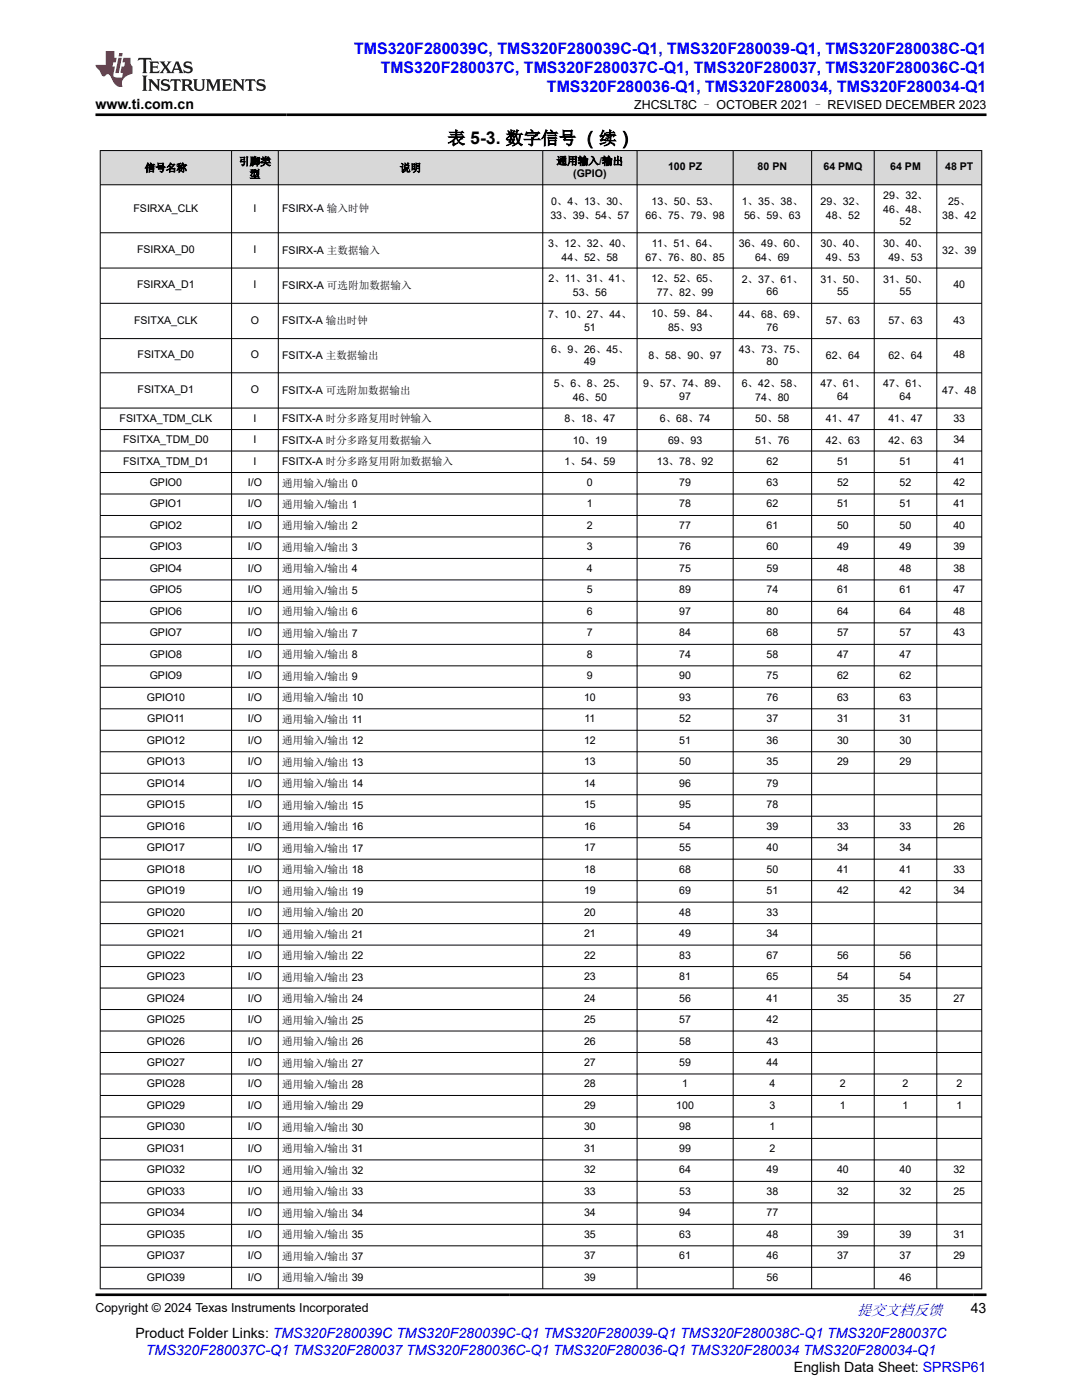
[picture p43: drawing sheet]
<svg xmlns="http://www.w3.org/2000/svg" width="216mm" height="279mm" viewBox="0 0 216 279" stroke-linecap="round" stroke-linejoin="round" font-family="sans-serif">
<defs><g id="words">
<text font-size="3.5" x="89.3" y="28.8">表 5-3. 数字信号 （续）</text>
<g font-size="3.2" fill="#00f">
<text x="70.7" y="10.7">TMS320F280039C, TMS320F280039C-Q1, TMS320F280039-Q1, TMS320F280038C-Q1</text>
<text x="76" y="14.5">TMS320F280037C, TMS320F280037C-Q1, TMS320F280037, TMS320F280036C-Q1</text>
<text x="109.1" y="18.3">TMS320F280036-Q1, TMS320F280034, TMS320F280034-Q1</text>
</g>
<text font-size="3" fill="#00f" x="171" y="262.4">提交文档反馈</text>
<g font-size="2.8">
<text x="19" y="21.7">www.ti.com.cn</text>
<text x="193.7" y="262.1">43</text>
<text x="27" y="266.9">Product Folder Links: TMS320F280039C TMS320F280039C-Q1 TMS320F280039-Q1 TMS320F280038C-Q1 TMS320F280037C</text>
<text x="158.4" y="273.7">English Data Sheet: SPRSP61</text>
</g>
<text font-size="2.8" fill="#00f" x="29.1" y="270.3">TMS320F280037C-Q1 TMS320F280037 TMS320F280036C-Q1 TMS320F280036-Q1 TMS320F280034 TMS320F280034-Q1</text>
<g font-size="2.5">
<text x="126.5" y="21.8">ZHCSLT8C – OCTOBER 2021 – REVISED DECEMBER 2023</text>
<text x="19" y="261.8">Copyright © 2024 Texas Instruments Incorporated</text>
</g>
<g font-size="2.1">
<text x="28.9" y="34.2">信号名称</text>
<text x="47.7" y="33">引脚类</text>
<text x="49.8" y="35.5">型</text>
<text x="79.8" y="34.2">说明</text>
<text x="111.1" y="32.8">通用输入/输出</text>
<text x="114.4" y="35.4">(GPIO)</text>
<text x="133.3" y="34">100 PZ</text>
<text x="151.2" y="34">80 PN</text>
<text x="164.3" y="34">64 PMQ</text>
<text x="177.6" y="34">64 PM</text>
<text x="188.6" y="34">48 PT</text>
<text x="109.9" y="40.9">0、4、13、30、</text>
<text x="130" y="40.9">13、50、53、</text>
<text x="148" y="40.9">1、35、38、</text>
<text x="163.7" y="40.9">29、32、</text>
<text x="176.2" y="39.7">29、32、</text>
<text x="189.2" y="40.9">25、</text>
<text x="26.6" y="42.2">FSIRXA_CLK</text>
<text x="50.6" y="42.2">I</text>
<text x="56.3" y="42.3">FSIRX-A 输入时钟</text>
<text x="109.8" y="43.7">33、39、54、57</text>
<text x="128.8" y="43.7">66、75、79、98</text>
<text x="148.5" y="43.7">56、59、63</text>
<text x="164.8" y="43.7">48、52</text>
<text x="176.2" y="42.4">46、48、</text>
<text x="179.5" y="45">52</text>
<text x="188" y="43.7">38、42</text>
<text x="27.3" y="50.5">FSIRXA_D0</text>
<text x="50.6" y="50.5">I</text>
<text x="56.3" y="50.6">FSIRX-A 主数据输入</text>
<text x="109.4" y="49.3">3、12、32、40、</text>
<text x="112.1" y="52">44、52、58</text>
<text x="128.8" y="52">67、76、80、85</text>
<text x="130.1" y="49.3">11、51、64、</text>
<text x="147.4" y="49.3">36、49、60、</text>
<text x="150.7" y="52">64、69</text>
<text x="163.7" y="49.3">30、40、</text>
<text x="164.8" y="52">49、53</text>
<text x="176.2" y="49.3">30、40、</text>
<text x="177.3" y="52">49、53</text>
<text x="188" y="50.6">32、39</text>
<text x="27.3" y="57.6">FSIRXA_D1</text>
<text x="50.6" y="57.6">I</text>
<text x="56.3" y="57.7">FSIRX-A 可选附加数据输入</text>
<text x="109.4" y="56.3">2、11、31、41、</text>
<text x="114.3" y="59">53、56</text>
<text x="130" y="56.3">12、52、65、</text>
<text x="131.1" y="59">77、82、99</text>
<text x="148" y="56.4">2、37、61、</text>
<text x="152.9" y="58.9">66</text>
<text x="163.7" y="56.4">31、50、</text>
<text x="167" y="58.9">55</text>
<text x="176.2" y="56.4">31、50、</text>
<text x="179.5" y="58.9">55</text>
<text x="190.2" y="57.6">40</text>
<text x="26.8" y="64.6">FSITXA_CLK</text>
<text x="50" y="64.6">O</text>
<text x="56.3" y="64.7">FSITX-A 输出时钟</text>
<text x="109.4" y="63.4">7、10、27、44、</text>
<text x="116.5" y="66">51</text>
<text x="130" y="63.3">10、59、84、</text>
<text x="147.4" y="63.4">44、68、69、</text>
<text x="152.9" y="66">76</text>
<text x="164.8" y="64.7">57、63</text>
<text x="177.3" y="64.7">57、63</text>
<text x="190.2" y="64.6">43</text>
<text x="27.5" y="71.5">FSITXA_D0</text>
<text x="50" y="71.5">O</text>
<text x="56.3" y="71.6">FSITX-A 主数据输出</text>
<text x="109.9" y="70.4">6、9、26、45、</text>
<text x="129.4" y="71.6">8、58、90、97</text>
<text x="133.3" y="66.1">85、93</text>
<text x="147.4" y="70.4">43、73、75、</text>
<text x="164.8" y="71.6">62、64</text>
<text x="177.3" y="71.6">62、64</text>
<text x="190.2" y="71.5">48</text>
<text x="110.5" y="77.2">5、6、8、25、</text>
<text x="116.5" y="72.9">49</text>
<text x="128.4" y="77.3">9、57、74、89、</text>
<text x="148" y="77.2">6、42、58、</text>
<text x="152.9" y="72.9">80</text>
<text x="163.7" y="77.3">47、61、</text>
<text x="176.2" y="77.3">47、61、</text>
<text x="27.5" y="78.5">FSITXA_D1</text>
<text x="50" y="78.5">O</text>
<text x="56.3" y="78.6">FSITX-A 可选附加数据输出</text>
<text x="114.3" y="80">46、50</text>
<text x="135.5" y="79.8">97</text>
<text x="150.7" y="80">74、80</text>
<text x="167" y="79.8">64</text>
<text x="179.5" y="79.8">64</text>
<text x="188" y="78.6">47、48</text>
<text x="23.9" y="84.1">FSITXA_TDM_CLK</text>
<text x="24.6" y="88.4">FSITXA_TDM_D0</text>
<text x="50.6" y="84.1">I</text>
<text x="50.6" y="88.4">I</text>
<text x="56.3" y="84.2">FSITX-A 时分多路复用时钟输入</text>
<text x="56.3" y="88.5">FSITX-A 时分多路复用数据输入</text>
<text x="112.7" y="84.2">8、18、47</text>
<text x="114.3" y="88.5">10、19</text>
<text x="131.7" y="84.2">6、68、74</text>
<text x="133.3" y="88.5">69、93</text>
<text x="150.7" y="84.2">50、58</text>
<text x="150.7" y="88.5">51、76</text>
<text x="164.8" y="84.2">41、47</text>
<text x="164.8" y="88.5">42、63</text>
<text x="177.3" y="84.2">41、47</text>
<text x="177.3" y="88.5">42、63</text>
<text x="190.2" y="84.1">33</text>
<text x="190.2" y="88.4">34</text>
<text x="24.6" y="92.7">FSITXA_TDM_D1</text>
<text x="50.6" y="92.7">I</text>
<text x="56.3" y="92.8">FSITX-A 时分多路复用附加数据输入</text>
<text x="112.7" y="92.8">1、54、59</text>
<text x="131.1" y="92.8">13、78、92</text>
<text x="152.9" y="92.7">62</text>
<text x="167" y="92.7">51</text>
<text x="179.5" y="92.7">51</text>
<text x="190.2" y="92.7">41</text>
<text x="29.9" y="97">GPIO0</text>
<text x="29.9" y="101.3">GPIO1</text>
<text x="49.5" y="97">I/O</text>
<text x="49.5" y="101.3">I/O</text>
<text x="56.3" y="97.1">通用输入/输出 0</text>
<text x="56.3" y="101.4">通用输入/输出 1</text>
<text x="117.1" y="97">0</text>
<text x="117.1" y="101.3">1</text>
<text x="135.5" y="97">79</text>
<text x="135.5" y="101.3">78</text>
<text x="152.9" y="97">63</text>
<text x="152.9" y="101.3">62</text>
<text x="167" y="97">52</text>
<text x="167" y="101.3">51</text>
<text x="179.5" y="97">52</text>
<text x="179.5" y="101.3">51</text>
<text x="190.2" y="97">42</text>
<text x="190.2" y="101.3">41</text>
<text x="29.9" y="105.6">GPIO2</text>
<text x="49.5" y="105.6">I/O</text>
<text x="56.3" y="105.7">通用输入/输出 2</text>
<text x="117.1" y="105.6">2</text>
<text x="135.5" y="105.6">77</text>
<text x="152.9" y="105.6">61</text>
<text x="167" y="105.6">50</text>
<text x="179.5" y="105.6">50</text>
<text x="190.2" y="105.6">40</text>
<text x="29.9" y="109.9">GPIO3</text>
<text x="49.5" y="109.9">I/O</text>
<text x="56.3" y="110">通用输入/输出 3</text>
<text x="117.1" y="109.9">3</text>
<text x="135.5" y="109.9">76</text>
<text x="152.9" y="109.9">60</text>
<text x="167" y="109.9">49</text>
<text x="179.5" y="109.9">49</text>
<text x="190.2" y="109.9">39</text>
<text x="29.9" y="114.1">GPIO4</text>
<text x="29.9" y="118.4">GPIO5</text>
<text x="49.5" y="114.1">I/O</text>
<text x="49.5" y="118.4">I/O</text>
<text x="56.3" y="114.2">通用输入/输出 4</text>
<text x="56.3" y="118.5">通用输入/输出 5</text>
<text x="117.1" y="114.1">4</text>
<text x="117.1" y="118.4">5</text>
<text x="135.5" y="114.1">75</text>
<text x="135.5" y="118.4">89</text>
<text x="152.9" y="114.1">59</text>
<text x="152.9" y="118.4">74</text>
<text x="167" y="114.1">48</text>
<text x="167" y="118.4">61</text>
<text x="179.5" y="114.1">48</text>
<text x="179.5" y="118.4">61</text>
<text x="190.2" y="114.1">38</text>
<text x="190.2" y="118.4">47</text>
<text x="29.9" y="122.7">GPIO6</text>
<text x="49.5" y="122.7">I/O</text>
<text x="56.3" y="122.8">通用输入/输出 6</text>
<text x="117.1" y="122.7">6</text>
<text x="135.5" y="122.7">97</text>
<text x="152.9" y="122.7">80</text>
<text x="167" y="122.7">64</text>
<text x="179.5" y="122.7">64</text>
<text x="190.2" y="122.7">48</text>
<text x="29.9" y="127">GPIO7</text>
<text x="29.9" y="131.3">GPIO8</text>
<text x="49.5" y="127">I/O</text>
<text x="49.5" y="131.3">I/O</text>
<text x="56.3" y="127.1">通用输入/输出 7</text>
<text x="56.3" y="131.4">通用输入/输出 8</text>
<text x="117.1" y="127">7</text>
<text x="117.1" y="131.3">8</text>
<text x="135.5" y="127">84</text>
<text x="135.5" y="131.3">74</text>
<text x="152.9" y="127">68</text>
<text x="152.9" y="131.3">58</text>
<text x="167" y="127">57</text>
<text x="167" y="131.3">47</text>
<text x="179.5" y="127">57</text>
<text x="179.5" y="131.3">47</text>
<text x="190.2" y="127">43</text>
<text x="29.9" y="135.6">GPIO9</text>
<text x="49.5" y="135.6">I/O</text>
<text x="56.3" y="135.7">通用输入/输出 9</text>
<text x="117.1" y="135.6">9</text>
<text x="135.5" y="135.6">90</text>
<text x="152.9" y="135.6">75</text>
<text x="167" y="135.6">62</text>
<text x="179.5" y="135.6">62</text>
<text x="29.3" y="139.9">GPIO10</text>
<text x="49.5" y="139.9">I/O</text>
<text x="56.3" y="140">通用输入/输出 10</text>
<text x="116.5" y="139.9">10</text>
<text x="135.5" y="139.9">93</text>
<text x="152.9" y="139.9">76</text>
<text x="167" y="139.9">63</text>
<text x="179.5" y="139.9">63</text>
<text x="29.3" y="148.4">GPIO12</text>
<text x="29.4" y="144.1">GPIO11</text>
<text x="49.5" y="144.1">I/O</text>
<text x="49.5" y="148.4">I/O</text>
<text x="56.3" y="144.3">通用输入/输出 11</text>
<text x="56.3" y="148.5">通用输入/输出 12</text>
<text x="116.5" y="148.4">12</text>
<text x="116.6" y="144.1">11</text>
<text x="135.5" y="144.1">52</text>
<text x="135.5" y="148.4">51</text>
<text x="152.9" y="144.1">37</text>
<text x="152.9" y="148.4">36</text>
<text x="167" y="144.1">31</text>
<text x="167" y="148.4">30</text>
<text x="179.5" y="144.1">31</text>
<text x="179.5" y="148.4">30</text>
<text x="29.3" y="152.7">GPIO13</text>
<text x="49.5" y="152.7">I/O</text>
<text x="56.3" y="152.8">通用输入/输出 13</text>
<text x="116.5" y="152.7">13</text>
<text x="135.5" y="152.7">50</text>
<text x="152.9" y="152.7">35</text>
<text x="167" y="152.7">29</text>
<text x="179.5" y="152.7">29</text>
<text x="29.3" y="157">GPIO14</text>
<text x="29.3" y="161.3">GPIO15</text>
<text x="49.5" y="157">I/O</text>
<text x="49.5" y="161.3">I/O</text>
<text x="56.3" y="157.1">通用输入/输出 14</text>
<text x="56.3" y="161.4">通用输入/输出 15</text>
<text x="116.5" y="157">14</text>
<text x="116.5" y="161.3">15</text>
<text x="135.5" y="157">96</text>
<text x="135.5" y="161.3">95</text>
<text x="152.9" y="157">79</text>
<text x="152.9" y="161.3">78</text>
<text x="29.3" y="165.6">GPIO16</text>
<text x="49.5" y="165.6">I/O</text>
<text x="56.3" y="165.7">通用输入/输出 16</text>
<text x="116.5" y="165.6">16</text>
<text x="135.5" y="165.6">54</text>
<text x="152.9" y="165.6">39</text>
<text x="167" y="165.6">33</text>
<text x="179.5" y="165.6">33</text>
<text x="190.2" y="165.6">26</text>
<text x="29.3" y="169.9">GPIO17</text>
<text x="49.5" y="169.9">I/O</text>
<text x="56.3" y="170">通用输入/输出 17</text>
<text x="116.5" y="169.9">17</text>
<text x="135.5" y="169.9">55</text>
<text x="152.9" y="169.9">40</text>
<text x="167" y="169.9">34</text>
<text x="179.5" y="169.9">34</text>
<text x="29.3" y="174.2">GPIO18</text>
<text x="29.3" y="178.4">GPIO19</text>
<text x="49.5" y="174.2">I/O</text>
<text x="49.5" y="178.4">I/O</text>
<text x="56.3" y="174.3">通用输入/输出 18</text>
<text x="56.3" y="178.6">通用输入/输出 19</text>
<text x="116.5" y="174.2">18</text>
<text x="116.5" y="178.4">19</text>
<text x="135.5" y="174.2">68</text>
<text x="135.5" y="178.4">69</text>
<text x="152.9" y="174.2">50</text>
<text x="152.9" y="178.4">51</text>
<text x="167" y="174.2">41</text>
<text x="167" y="178.4">42</text>
<text x="179.5" y="174.2">41</text>
<text x="179.5" y="178.4">42</text>
<text x="190.2" y="174.2">33</text>
<text x="190.2" y="178.4">34</text>
<text x="29.3" y="182.7">GPIO20</text>
<text x="49.5" y="182.7">I/O</text>
<text x="56.3" y="182.8">通用输入/输出 20</text>
<text x="116.5" y="182.7">20</text>
<text x="135.5" y="182.7">48</text>
<text x="152.9" y="182.7">33</text>
<text x="29.3" y="187">GPIO21</text>
<text x="29.3" y="191.3">GPIO22</text>
<text x="49.5" y="187">I/O</text>
<text x="49.5" y="191.3">I/O</text>
<text x="56.3" y="187.1">通用输入/输出 21</text>
<text x="56.3" y="191.4">通用输入/输出 22</text>
<text x="116.5" y="187">21</text>
<text x="116.5" y="191.3">22</text>
<text x="135.5" y="187">49</text>
<text x="135.5" y="191.3">83</text>
<text x="152.9" y="187">34</text>
<text x="152.9" y="191.3">67</text>
<text x="167" y="191.3">56</text>
<text x="179.5" y="191.3">56</text>
<text x="29.3" y="195.6">GPIO23</text>
<text x="49.5" y="195.6">I/O</text>
<text x="56.3" y="195.7">通用输入/输出 23</text>
<text x="116.5" y="195.6">23</text>
<text x="135.5" y="195.6">81</text>
<text x="152.9" y="195.6">65</text>
<text x="167" y="195.6">54</text>
<text x="179.5" y="195.6">54</text>
<text x="29.3" y="199.9">GPIO24</text>
<text x="49.5" y="199.9">I/O</text>
<text x="56.3" y="200">通用输入/输出 24</text>
<text x="116.5" y="199.9">24</text>
<text x="135.5" y="199.9">56</text>
<text x="152.9" y="199.9">41</text>
<text x="167" y="199.9">35</text>
<text x="179.5" y="199.9">35</text>
<text x="190.2" y="199.9">27</text>
<text x="29.3" y="204.2">GPIO25</text>
<text x="29.3" y="208.5">GPIO26</text>
<text x="49.5" y="204.2">I/O</text>
<text x="49.5" y="208.5">I/O</text>
<text x="56.3" y="204.3">通用输入/输出 25</text>
<text x="56.3" y="208.6">通用输入/输出 26</text>
<text x="116.5" y="204.2">25</text>
<text x="116.5" y="208.5">26</text>
<text x="135.5" y="204.2">57</text>
<text x="135.5" y="208.5">58</text>
<text x="152.9" y="204.2">42</text>
<text x="152.9" y="208.5">43</text>
<text x="29.3" y="212.7">GPIO27</text>
<text x="49.5" y="212.7">I/O</text>
<text x="56.3" y="212.8">通用输入/输出 27</text>
<text x="116.5" y="212.7">27</text>
<text x="135.5" y="212.7">59</text>
<text x="152.9" y="212.7">44</text>
<text x="29.3" y="217">GPIO28</text>
<text x="29.3" y="221.3">GPIO29</text>
<text x="49.5" y="217">I/O</text>
<text x="49.5" y="221.3">I/O</text>
<text x="56.3" y="217.1">通用输入/输出 28</text>
<text x="56.3" y="221.4">通用输入/输出 29</text>
<text x="116.5" y="217">28</text>
<text x="116.5" y="221.3">29</text>
<text x="134.9" y="221.3">100</text>
<text x="136.1" y="217">1</text>
<text x="153.5" y="217">4</text>
<text x="153.5" y="221.3">3</text>
<text x="167.6" y="217">2</text>
<text x="167.6" y="221.3">1</text>
<text x="180.1" y="217">2</text>
<text x="180.1" y="221.3">1</text>
<text x="190.8" y="217">2</text>
<text x="190.8" y="221.3">1</text>
<text x="29.3" y="225.6">GPIO30</text>
<text x="49.5" y="225.6">I/O</text>
<text x="56.3" y="225.7">通用输入/输出 30</text>
<text x="116.5" y="225.6">30</text>
<text x="135.5" y="225.6">98</text>
<text x="153.5" y="225.6">1</text>
<text x="29.3" y="229.9">GPIO31</text>
<text x="49.5" y="229.9">I/O</text>
<text x="56.3" y="230">通用输入/输出 31</text>
<text x="116.5" y="229.9">31</text>
<text x="135.5" y="229.9">99</text>
<text x="153.5" y="229.9">2</text>
<text x="29.3" y="234.2">GPIO32</text>
<text x="29.3" y="238.5">GPIO33</text>
<text x="49.5" y="234.2">I/O</text>
<text x="49.5" y="238.5">I/O</text>
<text x="56.3" y="234.3">通用输入/输出 32</text>
<text x="56.3" y="238.6">通用输入/输出 33</text>
<text x="116.5" y="234.2">32</text>
<text x="116.5" y="238.5">33</text>
<text x="135.5" y="234.2">64</text>
<text x="135.5" y="238.5">53</text>
<text x="152.9" y="234.2">49</text>
<text x="152.9" y="238.5">38</text>
<text x="167" y="234.2">40</text>
<text x="167" y="238.5">32</text>
<text x="179.5" y="234.2">40</text>
<text x="179.5" y="238.5">32</text>
<text x="190.2" y="234.2">32</text>
<text x="190.2" y="238.5">25</text>
<text x="29.3" y="242.7">GPIO34</text>
<text x="49.5" y="242.7">I/O</text>
<text x="56.3" y="242.9">通用输入/输出 34</text>
<text x="116.5" y="242.7">34</text>
<text x="135.5" y="242.7">94</text>
<text x="152.9" y="242.7">77</text>
<text x="29.3" y="247">GPIO35</text>
<text x="29.3" y="251.3">GPIO37</text>
<text x="49.5" y="247">I/O</text>
<text x="49.5" y="251.3">I/O</text>
<text x="56.3" y="247.1">通用输入/输出 35</text>
<text x="56.3" y="251.4">通用输入/输出 37</text>
<text x="116.5" y="247">35</text>
<text x="116.5" y="251.3">37</text>
<text x="135.5" y="247">63</text>
<text x="135.5" y="251.3">61</text>
<text x="152.9" y="247">48</text>
<text x="152.9" y="251.3">46</text>
<text x="167" y="247">39</text>
<text x="167" y="251.3">37</text>
<text x="179.5" y="247">39</text>
<text x="179.5" y="251.3">37</text>
<text x="190.2" y="247">31</text>
<text x="190.2" y="251.3">29</text>
<text x="29.3" y="255.6">GPIO39</text>
<text x="49.5" y="255.6">I/O</text>
<text x="56.3" y="255.7">通用输入/输出 39</text>
<text x="116.5" y="255.6">39</text>
<text x="152.9" y="255.6">56</text>
<text x="179.5" y="255.6">46</text>
</g>
</g></defs>
<g fill="#d8d8d8">
<path d="M20 30h175.9v6.9h-175.9z" fill-rule="evenodd"/>
<path d="M20.1 30.1h26v6.7h-26z" fill-rule="evenodd"/>
<path d="M46.3 30.1h9.2v6.7h-9.2z" fill-rule="evenodd"/>
<path d="M55.6 30.1h52.6v6.7h-52.6z" fill-rule="evenodd"/>
<path d="M108.4 30.1h18.7v6.7h-18.7z" fill-rule="evenodd"/>
<path d="M127.2 30.1h19v6.7h-19z" fill-rule="evenodd"/>
<path d="M146.4 30.1h15.5v6.7h-15.5z" fill-rule="evenodd"/>
<path d="M162 30.1h12.4v6.7h-12.4z" fill-rule="evenodd"/>
<path d="M174.5 30.1h12.4v6.7h-12.4z" fill-rule="evenodd"/>
<path d="M187 30.1h8.8v6.7h-8.8z" fill-rule="evenodd"/>
</g>
<g fill="none" stroke="#000" stroke-width=".2">
<path d="M19.9 30h176.1M19.9 36.9h176.1M20 30v227.3M46.2 30v227.3M55.5 30v227.3M108.3 30v227.3M127.1 30v227.3M146.3 30v227.3M162 30v227.3M174.4 30v227.3M186.9 30v227.3M195.9 30v227.3"/>
<path d="M19.9 46.5h176.1M19.9 53.5h176.1M19.9 60.5h176.1M19.9 67.6h176.1M19.9 74.4h176.1M19.9 81.4h176.1M19.9 85.7h176.1M19.9 90h176.1M19.9 94.3h176.1M19.9 98.6h176.1M19.9 102.9h176.1M19.9 107.2h176.1"/>
<path d="M19.9 111.4h176.1M19.9 115.7h176.1M19.9 120h176.1M19.9 124.3h176.1M19.9 128.6h176.1M19.9 132.9h176.1M19.9 137.2h176.1M19.9 141.5h176.1M19.9 145.7h176.1M19.9 150h176.1M19.9 154.3h176.1M19.9 158.6h176.1"/>
<path d="M19.9 162.9h176.1M19.9 167.2h176.1M19.9 171.5h176.1M19.9 175.8h176.1M19.9 180h176.1M19.9 184.3h176.1M19.9 188.6h176.1M19.9 192.9h176.1M19.9 197.2h176.1M19.9 201.5h176.1M19.9 205.8h176.1M19.9 210h176.1"/>
<path d="M19.9 214.3h176.1M19.9 218.6h176.1M19.9 222.9h176.1M19.9 227.2h176.1M19.9 231.5h176.1M19.9 235.8h176.1M19.9 240.1h176.1M19.9 244.3h176.1M19.9 248.6h176.1M19.9 252.9h176.1M19.9 257.2h176.1"/>
</g>
<path d="M27.7 11.6l-.2 .5 .5-.2h.6v.1v2.2l-.2 .4h1l-.2-.4v-2.2v-.1h.5l.5 .2-.1-.5zM29.8 12.3l.2 .4v1.5l-.2 .4h1.9l.1-.6a1.08 1.08 0 0 1-1.3 .2v-.7h.6l.4 .2v-.7l-.4 .2h-.6v-.5l.2-.2a1 1 0 0 1 1 .3l-.1-.5zM31.8 12.3l1 1.1-1 1.2h.9l-.2-.2 .4-.8 .5 .8-.2 .2h1.6l-.2-.2 .1-.5h1l.1 .5-.1 .2h.9l-.2-.3-.8-2h-.5l-1 2.2-.8-1.1 .9-1.1h-.8l.2 .2-.5 .6-.3-.6 .1-.2zM35.2 12.7l.4 1h-.8zM36.8 12.4a.65 .65 0 0 0-.2 .7 .65 .65 0 0 0 .6 .5l.7 .1 .1 .3a.79 .79 0 0 1-.7 .4 .79 .79 0 0 1-.7-.5l.1 .7 .2-.1a.93 .93 0 0 0 1.1 .1 .93 .93 0 0 0 .4-1 1.46 1.46 0 0 0-1.2-.6l-.1-.3a1.09 1.09 0 0 1 1.2 .2l-.2-.6-.1 .1-.6-.2zM28.4 15.1l.2 .4v2.2l-.2 .4h1l-.2-.4v-2.2l.2-.4zM29.6 15.8l.2 .4v1.5l-.2 .4h.8l-.3-.4v-1.3l1.7 1.8v-2l.2-.4h-.8l.2 .2 .1 1.1-1.2-1.3zM32.3 15.9a.65 .65 0 0 0-.2 .8 .65 .65 0 0 0 .7 .4l.6 .2 .1 .2a.79 .79 0 0 1-.7 .4 .79 .79 0 0 1-.7-.5l.1 .7 .2-.1a.93 .93 0 0 0 1.1 .1 .93 .93 0 0 0 .4-.9 1.46 1.46 0 0 0-1.2-.6l-.1-.4a1.09 1.09 0 0 1 1.2 .2l-.2-.6-.1 .1-.6-.1zM34.1 15.8l-.1 .6a.63 .63 0 0 1 .7-.3l.1 1.6-.3 .4h1l-.2-.4v-1.6a.66 .66 0 0 1 .8 .3l-.1-.6zM36.2 15.8l.2 .4v1.5l-.2 .4h.9l-.2-.2v-.7h.5l.1 .2a.79 .79 0 0 0 1.2 .6l-1-.9a.61 .61 0 0 0 .6-.6 .61 .61 0 0 0-.5-.7zM36.9 16.1h.2a.47 .47 0 0 1 .5 .1 .47 .47 0 0 1 .1 .5l-.2 .1-.6 .1zM38.5 15.8l.2 .2a2.27 2.27 0 0 0 .4 2 1.04 1.04 0 0 0 1.7-.7v-1.3l.2-.2h-.8l.2 .4v1.1a.6 .6 0 0 1-.6 .6 .6 .6 0 0 1-.6-.6v-1.1l.3-.4zM41.1 15.8l.2 .4v1.5l-.2 .4h.7l-.2-.4v-1.4l.9 1.9 .8-1.9v1.4l-.2 .4h1l-.3-.4v-1.5l.3-.4h-.8l-.7 1.5-.7-1.5zM44.3 15.8l.2 .4v1.5l-.2 .4h1.9l.1-.6a1.09 1.09 0 0 1-1.3 .2v-.7h.6l.4 .2v-.6l-.4 .2h-.6v-.6l.2-.1a1.01 1.01 0 0 1 1 .3l-.1-.6zM46.4 15.8l.3 .4v1.5l-.3 .4h.8l-.2-.4v-1.3l1.6 1.8v-2l.2-.4h-.7l.2 .2v1.1l-1.2-1.3zM49 15.8l-.1 .6a.63 .63 0 0 1 .8-.3v1.6l-.3 .4h1l-.2-.4v-1.6a.66 .66 0 0 1 .8 .3l-.1-.6zM51.4 15.9a.65 .65 0 0 0-.2 .8 .65 .65 0 0 0 .6 .4l.6 .2 .2 .2a.79 .79 0 0 1-.8 .4 .79 .79 0 0 1-.6-.5l.1 .7 .2-.1a.93 .93 0 0 0 1 .1 .93 .93 0 0 0 .5-.9 1.46 1.46 0 0 0-1.3-.6l-.1-.4a1.09 1.09 0 0 1 1.3 .2l-.2-.6-.2 .1-.5-.1z" fill="#231f20"/>
<path d="M21.1 10.2v2.8h-2.1l.1 .3 .9 1a.95 .95 0 0 0 .9 .9 .59 .59 0 0 1 .6-.4 .59 .59 0 0 1 .5 .4l.4 .7a1.59 1.59 0 0 0 2.1 1.4 1.61 1.61 0 0 1 1-2.3l1-.3-.1-1.5a1.59 1.59 0 0 1-.4-1.7h-1.4l-.2 .9h.5l-.1 .9h-.5l-.2 1v.2l.4 .1-.2 .9h-.6a.73 .73 0 0 1-1.1-.7l.3-1.5h-.5l.2-.9h.5l.2-.9h-.5v-1.3zM23.6 11.5l-.6 3.1h.7l.6-3.1zM23.8 10.6l-.1 .6h.7l.1-.6z" fill="#ed1c24"/>
<path d="M19 22.9h177.8M19 258.4h177.8" fill="none" stroke="#000" stroke-width=".53"/>
<use href="#words"/>
</svg>
